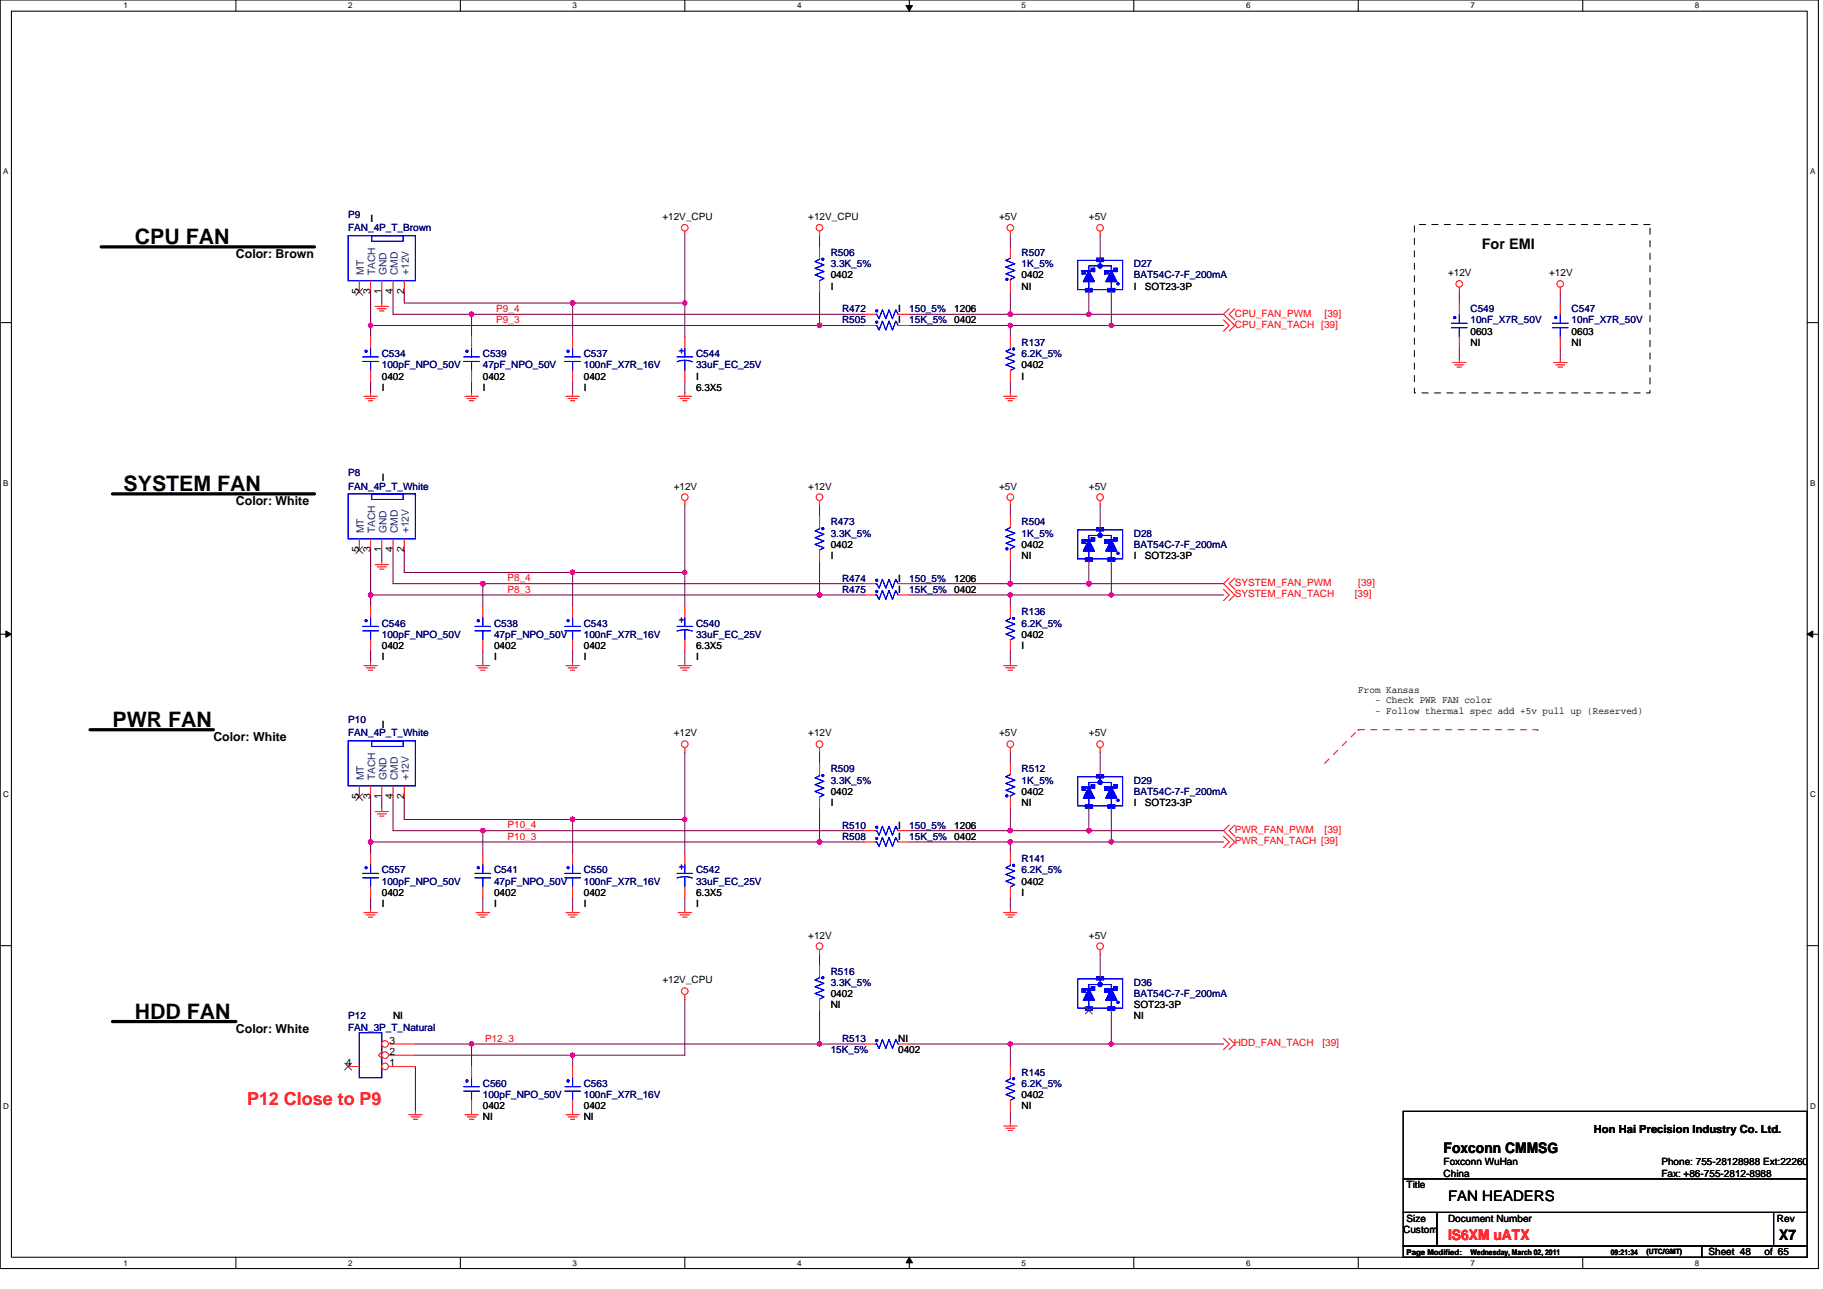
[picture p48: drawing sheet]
<svg xmlns="http://www.w3.org/2000/svg" width="297mm" height="210mm" viewBox="0 0 297 210" stroke-linecap="round" stroke-linejoin="round" font-family="sans-serif">
<defs><g id="words">
<g font-size="3.5">
<text x="22" y="39.8">CPU FAN</text>
<text x="20.1" y="80">SYSTEM FAN</text>
<text x="18.3" y="118.4">PWR FAN</text>
<text x="22" y="166">HDD FAN</text>
</g>
<text font-size="2.9" fill="#f00" x="40.3" y="180.1">P12 Close to P9</text>
<g font-size="2.4">
<text x="241.4" y="40.6">For EMI</text>
<text x="235.2" y="187.8">Foxconn CMMSG</text>
<text x="235.9" y="195.6">FAN HEADERS</text>
<text x="289.9" y="202.1">X7</text>
</g>
<text font-size="2.4" fill="#f00" x="235.9" y="202.1">IS6XM uATX</text>
<g font-size="2">
<text x="38.4" y="42.1">Color: Brown</text>
<text x="38.4" y="82.3">Color: White</text>
<text x="34.8" y="120.7">Color: White</text>
<text x="38.4" y="168.3">Color: White</text>
</g>
<text font-size="1.8" x="259.7" y="184.6">Hon Hai Precision Industry Co. Ltd.</text>
<g font-size="1.7">
<text x="58.5" y="47.9" transform="rotate(-90 58.5 47.9)">5</text>
<text x="60.4" y="47.9" transform="rotate(-90 60.4 47.9)">3</text>
<text x="62.2" y="47.9" transform="rotate(-90 62.2 47.9)">1</text>
<text x="64" y="47.9" transform="rotate(-90 64 47.9)">4</text>
<text x="65.8" y="47.9" transform="rotate(-90 65.8 47.9)">2</text>
<text x="58.5" y="90" transform="rotate(-90 58.5 90)">5</text>
<text x="60.4" y="90" transform="rotate(-90 60.4 90)">3</text>
<text x="62.2" y="90" transform="rotate(-90 62.2 90)">1</text>
<text x="64" y="90" transform="rotate(-90 64 90)">4</text>
<text x="65.8" y="90" transform="rotate(-90 65.8 90)">2</text>
<text x="58.5" y="130.2" transform="rotate(-90 58.5 130.2)">5</text>
<text x="60.4" y="130.2" transform="rotate(-90 60.4 130.2)">3</text>
<text x="62.2" y="130.2" transform="rotate(-90 62.2 130.2)">1</text>
<text x="64" y="130.2" transform="rotate(-90 64 130.2)">4</text>
<text x="65.8" y="130.2" transform="rotate(-90 65.8 130.2)">2</text>
<text x="56.3" y="173.7">4</text>
<text x="63.5" y="170.1">3</text>
<text x="63.5" y="171.9">2</text>
<text x="63.5" y="173.7">1</text>
</g>
<g font-size="1.7" fill="#004080">
<text x="59.3" y="44.8" transform="rotate(-90 59.3 44.8)">MT</text>
<text x="61.1" y="44.8" transform="rotate(-90 61.1 44.8)">TACH</text>
<text x="63" y="44.8" transform="rotate(-90 63 44.8)">GND</text>
<text x="64.8" y="44.8" transform="rotate(-90 64.8 44.8)">CMD</text>
<text x="66.6" y="44.8" transform="rotate(-90 66.6 44.8)">+12V</text>
<text x="59.3" y="86.9" transform="rotate(-90 59.3 86.9)">MT</text>
<text x="61.1" y="86.9" transform="rotate(-90 61.1 86.9)">TACH</text>
<text x="63" y="86.9" transform="rotate(-90 63 86.9)">GND</text>
<text x="64.8" y="86.9" transform="rotate(-90 64.8 86.9)">CMD</text>
<text x="66.6" y="86.9" transform="rotate(-90 66.6 86.9)">+12V</text>
<text x="59.3" y="127.1" transform="rotate(-90 59.3 127.1)">MT</text>
<text x="61.1" y="127.1" transform="rotate(-90 61.1 127.1)">TACH</text>
<text x="63" y="127.1" transform="rotate(-90 63 127.1)">GND</text>
<text x="64.8" y="127.1" transform="rotate(-90 64.8 127.1)">CMD</text>
<text x="66.6" y="127.1" transform="rotate(-90 66.6 127.1)">+12V</text>
</g>
<g font-size="1.6" fill="#000080">
<text x="56.7" y="35.5">P9</text>
<text x="56.7" y="37.7">FAN_4P_T_Brown</text>
<text x="135.4" y="41.7">R506</text>
<text x="166.5" y="41.7">R507</text>
<text x="135.4" y="43.5">3.3K_5%</text>
<text x="166.5" y="43.5">1K_5%</text>
<text x="184.7" y="43.5">D27</text>
<text x="184.7" y="45.4">BAT54C-7-F_200mA</text>
<text x="137.2" y="50.8">R472</text>
<text x="137.2" y="52.7">R505</text>
<text x="148.2" y="50.8">150_5%</text>
<text x="148.2" y="52.7">15K_5%</text>
<text x="239.6" y="50.8">C549</text>
<text x="239.6" y="52.7">10nF_X7R_50V</text>
<text x="256.1" y="50.8">C547</text>
<text x="256.1" y="52.7">10nF_X7R_50V</text>
<text x="62.2" y="58.2">C534</text>
<text x="62.2" y="60">100pF_NPO_50V</text>
<text x="78.7" y="58.2">C539</text>
<text x="78.7" y="60">47pF_NPO_50V</text>
<text x="95.1" y="58.2">C537</text>
<text x="95.1" y="60">100nF_X7R_16V</text>
<text x="113.4" y="58.2">C544</text>
<text x="113.4" y="60">33uF_EC_25V</text>
<text x="166.5" y="56.3">R137</text>
<text x="166.5" y="58.2">6.2K_5%</text>
<text x="56.7" y="77.6">P8</text>
<text x="56.7" y="79.8">FAN_4P_T_White</text>
<text x="135.4" y="85.6">R473</text>
<text x="135.4" y="87.4">3.3K_5%</text>
<text x="166.5" y="87.4">1K_5%</text>
<text x="166.5" y="85.6">R504</text>
<text x="184.7" y="87.4">D28</text>
<text x="184.7" y="89.3">BAT54C-7-F_200mA</text>
<text x="137.2" y="94.7">R474</text>
<text x="148.2" y="94.7">150_5%</text>
<text x="137.2" y="96.6">R475</text>
<text x="148.2" y="96.6">15K_5%</text>
<text x="166.5" y="100.2">R136</text>
<text x="62.2" y="102.1">C546</text>
<text x="62.2" y="103.9">100pF_NPO_50V</text>
<text x="80.5" y="102.1">C538</text>
<text x="80.5" y="103.9">47pF_NPO_50V</text>
<text x="95.1" y="102.1">C543</text>
<text x="95.1" y="103.9">100nF_X7R_16V</text>
<text x="113.4" y="102.1">C540</text>
<text x="113.4" y="103.9">33uF_EC_25V</text>
<text x="166.5" y="102.1">6.2K_5%</text>
<text x="56.7" y="117.8">P10</text>
<text x="56.7" y="120">FAN_4P_T_White</text>
<text x="135.4" y="125.8">R509</text>
<text x="166.5" y="125.8">R512</text>
<text x="135.4" y="127.7">3.3K_5%</text>
<text x="166.5" y="127.7">1K_5%</text>
<text x="184.7" y="127.7">D29</text>
<text x="184.7" y="129.5">BAT54C-7-F_200mA</text>
<text x="137.2" y="135">R510</text>
<text x="137.2" y="136.8">R508</text>
<text x="148.2" y="135">150_5%</text>
<text x="148.2" y="136.8">15K_5%</text>
<text x="62.2" y="142.3">C557</text>
<text x="80.5" y="142.3">C541</text>
<text x="95.1" y="142.3">C550</text>
<text x="113.4" y="142.3">C542</text>
<text x="166.5" y="140.5">R141</text>
<text x="166.5" y="142.3">6.2K_5%</text>
<text x="62.2" y="144.1">100pF_NPO_50V</text>
<text x="80.5" y="144.1">47pF_NPO_50V</text>
<text x="95.1" y="144.1">100nF_X7R_16V</text>
<text x="113.4" y="144.1">33uF_EC_25V</text>
<text x="135.4" y="158.7">R516</text>
<text x="135.4" y="160.6">3.3K_5%</text>
<text x="184.7" y="160.6">D36</text>
<text x="56.7" y="166.1">P12</text>
<text x="56.7" y="167.9">FAN_3P_T_Natural</text>
<text x="184.7" y="162.4">BAT54C-7-F_200mA</text>
<text x="135.4" y="171.6">15K_5%</text>
<text x="137.2" y="169.7">R513</text>
<text x="78.7" y="177">C560</text>
<text x="78.7" y="178.9">100pF_NPO_50V</text>
<text x="95.1" y="177">C563</text>
<text x="95.1" y="178.9">100nF_X7R_16V</text>
<text x="166.5" y="175.2">R145</text>
<text x="166.5" y="177">6.2K_5%</text>
</g>
<g font-size="1.6">
<text x="107.9" y="35.9">+12V_CPU</text>
<text x="131.7" y="35.9">+12V_CPU</text>
<text x="162.8" y="35.9">+5V</text>
<text x="177.4" y="35.9">+5V</text>
<text x="60.4" y="36.2">I</text>
<text x="135.4" y="45.4">0402</text>
<text x="135.4" y="47.2">I</text>
<text x="166.5" y="47.2">NI</text>
<text x="166.5" y="45.4">0402</text>
<text x="184.7" y="47.2">I</text>
<text x="186.6" y="47.2">SOT23-3P</text>
<text x="235.9" y="45">+12V</text>
<text x="252.4" y="45">+12V</text>
<text x="146.3" y="50.8">I</text>
<text x="146.3" y="52.7">I</text>
<text x="155.5" y="50.8">1206</text>
<text x="155.5" y="52.7">0402</text>
<text x="166.5" y="60">0402</text>
<text x="239.6" y="56.3">NI</text>
<text x="239.6" y="54.5">0603</text>
<text x="256.1" y="56.3">NI</text>
<text x="256.1" y="54.5">0603</text>
<text x="62.2" y="63.6">I</text>
<text x="62.2" y="61.8">0402</text>
<text x="78.7" y="63.6">I</text>
<text x="78.7" y="61.8">0402</text>
<text x="95.1" y="63.6">I</text>
<text x="95.1" y="61.8">0402</text>
<text x="113.4" y="63.6">6.3X5</text>
<text x="113.4" y="61.8">I</text>
<text x="166.5" y="61.8">I</text>
<text x="62.2" y="78.3">I</text>
<text x="109.8" y="79.8">+12V</text>
<text x="131.7" y="79.8">+12V</text>
<text x="162.8" y="79.8">+5V</text>
<text x="177.4" y="79.8">+5V</text>
<text x="135.4" y="89.3">0402</text>
<text x="166.5" y="89.3">0402</text>
<text x="135.4" y="91.1">I</text>
<text x="146.3" y="94.7">I</text>
<text x="155.5" y="94.7">1206</text>
<text x="166.5" y="91.1">NI</text>
<text x="184.7" y="91.1">I</text>
<text x="186.6" y="91.1">SOT23-3P</text>
<text x="146.3" y="96.6">I</text>
<text x="155.5" y="96.6">0402</text>
<text x="62.2" y="107.5">I</text>
<text x="62.2" y="105.7">0402</text>
<text x="80.5" y="107.5">I</text>
<text x="80.5" y="105.7">0402</text>
<text x="95.1" y="107.5">I</text>
<text x="95.1" y="105.7">0402</text>
<text x="113.4" y="105.7">6.3X5</text>
<text x="113.4" y="107.5">I</text>
<text x="166.5" y="103.9">0402</text>
<text x="166.5" y="105.7">I</text>
<text x="221.3" y="112.8">From Kansas</text>
<text x="62.2" y="118.5">I</text>
<text x="109.8" y="120">+12V</text>
<text x="131.7" y="120">+12V</text>
<text x="162.8" y="120">+5V</text>
<text x="177.4" y="120">+5V</text>
<text x="224" y="114.5">- Check PWR FAN color</text>
<text x="224" y="116.2">- Follow thermal spec add +5v pull up (Reserved)</text>
<text x="135.4" y="129.5">0402</text>
<text x="135.4" y="131.3">I</text>
<text x="166.5" y="131.3">NI</text>
<text x="166.5" y="129.5">0402</text>
<text x="184.7" y="131.3">I</text>
<text x="186.6" y="131.3">SOT23-3P</text>
<text x="146.3" y="135">I</text>
<text x="146.3" y="136.8">I</text>
<text x="155.5" y="135">1206</text>
<text x="155.5" y="136.8">0402</text>
<text x="62.2" y="147.8">I</text>
<text x="62.2" y="145.9">0402</text>
<text x="80.5" y="147.8">I</text>
<text x="80.5" y="145.9">0402</text>
<text x="95.1" y="147.8">I</text>
<text x="95.1" y="145.9">0402</text>
<text x="113.4" y="145.9">6.3X5</text>
<text x="113.4" y="147.8">I</text>
<text x="166.5" y="144.1">0402</text>
<text x="166.5" y="145.9">I</text>
<text x="131.7" y="152.9">+12V</text>
<text x="177.4" y="152.9">+5V</text>
<text x="107.9" y="160.2">+12V_CPU</text>
<text x="64" y="166.1">NI</text>
<text x="135.4" y="162.4">0402</text>
<text x="135.4" y="164.2">NI</text>
<text x="184.7" y="164.2">SOT23-3P</text>
<text x="184.7" y="166.1">NI</text>
<text x="146.3" y="171.6">0402</text>
<text x="146.3" y="169.7">NI</text>
<text x="166.5" y="178.9">0402</text>
<text x="78.7" y="182.5">NI</text>
<text x="78.7" y="180.7">0402</text>
<text x="95.1" y="182.5">NI</text>
<text x="95.1" y="180.7">0402</text>
<text x="166.5" y="180.7">NI</text>
<text x="235.2" y="189.8">Foxconn WuHan</text>
<text x="235.2" y="191.7">China</text>
<text x="270.7" y="189.8">Phone: 755-28128988 Ext:22260</text>
<text x="270.7" y="191.7">Fax: +86-755-2812-8988</text>
<text x="229.2" y="193.5">Title</text>
<text x="228.6" y="200.8">Custom</text>
<text x="229.2" y="199">Size</text>
<text x="235.9" y="199">Document Number</text>
<text x="289.5" y="199">Rev</text>
<text x="278.4" y="204.5">Sheet 48</text>
<text x="287.5" y="204.5">of 65</text>
</g>
<g font-size="1.6" fill="#f00">
<text x="80.9" y="50.8">P9_4</text>
<text x="80.9" y="52.7">P9_3</text>
<text x="201.2" y="51.6">CPU_FAN_PWM</text>
<text x="201.2" y="53.4">CPU_FAN_TACH [39]</text>
<text x="215.8" y="51.6">[39]</text>
<text x="82.7" y="94.7">P8_4</text>
<text x="201.2" y="95.5">SYSTEM_FAN_PWM</text>
<text x="221.3" y="95.5">[39]</text>
<text x="82.7" y="96.6">P8_3</text>
<text x="201.2" y="97.3">SYSTEM_FAN_TACH</text>
<text x="220.8" y="97.3">[39]</text>
<text x="82.7" y="136.8">P10_3</text>
<text x="82.7" y="135">P10_4</text>
<text x="201.2" y="135.7">PWR_FAN_PWM</text>
<text x="201.2" y="137.5">PWR_FAN_TACH [39]</text>
<text x="215.8" y="135.7">[39]</text>
<text x="79" y="169.7">P12_3</text>
<text x="201" y="170.5">HDD_FAN_TACH</text>
<text x="215.5" y="170.5">[39]</text>
</g>
<g font-size="1.6" fill="#00f">
<text x="110.6" y="56.7" transform="rotate(90 110.6 56.7)">+</text>
<text x="110.6" y="100.6" transform="rotate(90 110.6 100.6)">+</text>
<text x="110.6" y="140.8" transform="rotate(90 110.6 140.8)">+</text>
</g>
<g font-size="1.3">
<text x="20.1" y="1.4">1</text>
<text x="56.7" y="1.4">2</text>
<text x="93.3" y="1.4">3</text>
<text x="129.9" y="1.4">4</text>
<text x="166.5" y="1.4">5</text>
<text x="203" y="1.4">6</text>
<text x="239.6" y="1.4">7</text>
<text x="276.2" y="1.4">8</text>
<text x=".5" y="28.4">A</text>
<text x="294.9" y="28.4">A</text>
<text x=".5" y="79.1">B</text>
<text x="294.9" y="79.1">B</text>
<text x=".5" y="129.9">C</text>
<text x="294.9" y="129.9">C</text>
<text x=".5" y="180.6">D</text>
<text x="294.9" y="180.6">D</text>
<text x="20.1" y="206.2">1</text>
<text x="56.7" y="206.2">2</text>
<text x="93.3" y="206.2">3</text>
<text x="129.9" y="206.2">4</text>
<text x="166.5" y="206.2">5</text>
<text x="203" y="206.2">6</text>
<text x="229.2" y="204.4">Page Modified:</text>
<text x="239.6" y="206.2">7</text>
<text x="239.6" y="204.4">Wednesday, March 02, 2011</text>
<text x="262.5" y="204.4">09:21:34</text>
<text x="276.2" y="206.2">8</text>
</g>
<text font-size="1.2" x="268.3" y="204.3">(UTC/GMT)</text>
</g></defs>
<path d="M0 0h296.3v206.7h-296.3zM1.9 1.8h292.6v203h-292.6z" fill="none" stroke="#000" stroke-width=".17"/>
<g fill="#fff">
<path d="M20.1 .2h.8v1.5h-.8z"/>
<path d="M20.1 205h.8v1.5h-.8z"/>
</g>
<path d="M38.4 0v1.8M38.4 204.8v1.8" fill="none" stroke="#000" stroke-width=".17"/>
<g fill="#fff">
<path d="M56.7 .2h.7v1.5h-.7z"/>
<path d="M56.7 205h.7v1.5h-.7z"/>
</g>
<path d="M75 0v1.8M75 204.8v1.8" fill="none" stroke="#000" stroke-width=".17"/>
<g fill="#fff">
<path d="M93.3 .2h.7v1.5h-.7z"/>
<path d="M93.3 205h.7v1.5h-.7z"/>
</g>
<path d="M111.6 0v1.8M111.6 204.8v1.8" fill="none" stroke="#000" stroke-width=".17"/>
<g fill="#fff">
<path d="M129.9 .2h.7v1.5h-.7z"/>
<path d="M129.9 205h.7v1.5h-.7z"/>
</g>
<path d="M148.2 0v1.8M148.2 204.8v1.8" fill="none" stroke="#000" stroke-width=".17"/>
<path d="M147.6 .9h1.1l-.5 .9zM148.2 204.8l.5 .9h-1.1z" fill="#000" stroke="#000" stroke-width=".16"/>
<g fill="#fff">
<path d="M166.5 .2h.7v1.5h-.7z"/>
<path d="M166.5 205h.7v1.5h-.7z"/>
</g>
<path d="M184.7 0v1.8M184.7 204.8v1.8" fill="none" stroke="#000" stroke-width=".17"/>
<g fill="#fff">
<path d="M203 .2h.7v1.5h-.7z"/>
<path d="M203 205h.7v1.5h-.7z"/>
</g>
<path d="M221.3 0v1.8M221.3 204.8v1.8" fill="none" stroke="#000" stroke-width=".17"/>
<g fill="#fff">
<path d="M239.6 .2h.7v1.5h-.7z"/>
<path d="M239.6 205h.7v1.5h-.7z"/>
</g>
<path d="M257.9 0v1.8M257.9 204.8v1.8" fill="none" stroke="#000" stroke-width=".17"/>
<g fill="#fff">
<path d="M276.2 .2h.7v1.5h-.7z"/>
<path d="M276.2 205h.7v1.5h-.7z"/>
<path d="M.5 27.2h.9v1.4h-.9z"/>
<path d="M294.9 27.2h.9v1.4h-.9z"/>
<path d="M.5 77.9h.9v1.5h-.9z"/>
<path d="M294.9 77.9h.9v1.5h-.9z"/>
</g>
<path d="M0 52.6h1.9M294.5 52.6h1.8" fill="none" stroke="#000" stroke-width=".17"/>
<g fill="#fff">
<path d="M.5 128.7h1v1.4h-1z"/>
<path d="M294.9 128.7h1v1.4h-1z"/>
</g>
<path d="M0 103.3h1.9M294.5 103.3h1.8" fill="none" stroke="#000" stroke-width=".17"/>
<path d="M.9 102.8l1 .5-1 .5zM294.5 103.3l.9-.5v1z" fill="#000" stroke="#000" stroke-width=".16"/>
<g fill="#fff">
<path d="M.5 179.4h1v1.5h-1z"/>
<path d="M294.9 179.4h1v1.5h-1z"/>
</g>
<path d="M0 154.1h1.9M294.5 154.1h1.8M228.6 181h65.9v11h-65.9zM228.6 192h65.9v5.5h-65.9zM228.6 197.5h5.5v5.5h-5.5zM234.1 197.5h54.9v5.5h-54.9zM289 197.5h5.5v5.5h-5.5zM228.6 203h48.7v1.8h-48.7zM277.3 203h17.2v1.8h-17.2z" fill="none" stroke="#000" stroke-width=".17"/>
<g fill="none" stroke="#800040" stroke-width=".17">
<path d="M111.6 38.4v11M133.5 38.4v1.8M164.6 38.4v1.8M179.3 38.4v3.7M60.4 53h73.1M60.4 47.5v5.5M60.4 53v1.9M62.2 47.5v1.9M64 47.5v3.7h12.8M65.9 47.5v1.9h27.4M76.8 51.2h64M76.8 51.2v3.7"/>
<path d="M93.3 49.4h18.3M93.3 49.4v5.5M111.6 49.4v5.5M133.5 53h7.3M133.5 47.5v5.5M148.2 53h16.4v1.9M148.2 51.2h16.4M164.6 51.2h12.8M164.6 47.5v3.7M164.6 53h16.5M177.4 47.5v3.7M177.4 51.2h22"/>
<path d="M181.1 53h18.3M181.1 47.5v5.5M237.8 47.5v1.9M237.8 56.7v1.8M254.2 47.5v1.9M254.2 56.7v1.8M60.4 62.2v1.8M76.8 62.2v1.8M93.3 62.2v1.8M111.6 62.2v1.8M164.6 62.2v1.8M60.4 96.9h73.1"/>
<path d="M60.4 89.6v9.1M62.2 89.6v1.8M64 89.6v5.5h14.7M65.9 89.6v3.7h27.4M78.7 95.1h62.1M78.7 95.1v3.6M93.3 93.3h18.3M93.3 93.3v5.4M111.6 93.3v5.4M111.6 82.3v11M133.5 82.3v1.8M133.5 91.4v5.5"/>
<path d="M133.5 96.9h7.3M148.2 95.1h16.4M148.2 96.9h16.4v1.8M164.6 95.1h12.8M164.6 82.3v1.8M164.6 91.4v3.7M164.6 96.9h16.5M177.4 95.1h22M177.4 91.4v3.7M179.3 82.3v3.6M181.1 96.9h18.3M181.1 91.4v5.5"/>
<path d="M60.4 106.1v1.8M78.7 106.1v1.8M93.3 106.1v1.8M111.6 106.1v1.8M164.6 106.1v1.8M60.4 137.2h73.1M60.4 129.8v9.2M62.2 129.8v1.9M64 129.8v5.5h14.7M65.9 129.8v3.7h27.4M78.7 135.3h62.1M78.7 135.3v3.7"/>
<path d="M93.3 133.5h18.3M93.3 133.5v5.5M111.6 133.5v5.5M111.6 122.5v11M133.5 122.5v1.9M133.5 131.7v5.5M133.5 137.2h7.3M148.2 135.3h16.4M148.2 137.2h16.4v1.8M164.6 135.3h12.8M164.6 131.7v3.6M164.6 122.5v1.9"/>
<path d="M164.6 137.2h16.5M177.4 135.3h22M177.4 131.7v3.6M179.3 122.5v3.7M181.1 137.2h18.3M181.1 131.7v5.5M60.4 146.3v1.8M78.7 146.3v1.8M93.3 146.3v1.8M111.6 146.3v1.8M133.5 155.4v1.9M164.6 146.3v1.8"/>
<path d="M179.3 155.4v3.7M67.7 170.1h9.1M67.7 173.7v7.3M67.7 171.9h25.6M76.8 170.1v3.6M76.8 170.1h56.7M93.3 171.9v1.8M111.6 162.8v9.1h-18.3M133.5 164.6v5.5M133.5 170.1h7.3M148.2 170.1h16.4M164.6 170.1v3.6"/>
<path d="M181.1 164.6v5.5h-16.5M181.1 170.1h18.3M164.6 181v1.9"/>
</g>
<g fill="#f0f" stroke="#f0f" stroke-width=".17">
<circle cx="111.6" cy="49.4" r=".36"/>
<circle cx="93.3" cy="49.4" r=".36"/>
<circle cx="111.6" cy="93.2" r=".35"/>
<circle cx="93.3" cy="93.2" r=".35"/>
<circle cx="177.4" cy="51.2" r=".36"/>
<circle cx="164.6" cy="51.2" r=".36"/>
<circle cx="181.1" cy="53" r=".35"/>
<circle cx="164.6" cy="95.1" r=".36"/>
<circle cx="177.4" cy="95.1" r=".36"/>
<circle cx="181.1" cy="96.9" r=".35"/>
<circle cx="133.5" cy="96.9" r=".35"/>
<circle cx="60.4" cy="96.9" r=".35"/>
<circle cx="78.7" cy="95.1" r=".36"/>
<circle cx="133.5" cy="53" r=".35"/>
<circle cx="60.4" cy="53" r=".35"/>
<circle cx="76.8" cy="51.2" r=".36"/>
<circle cx="164.6" cy="53" r=".36"/>
<circle cx="164.6" cy="96.9" r=".36"/>
<circle cx="111.6" cy="133.5" r=".35"/>
<circle cx="93.3" cy="133.5" r=".35"/>
<circle cx="164.6" cy="135.3" r=".36"/>
<circle cx="177.4" cy="135.3" r=".36"/>
<circle cx="181.1" cy="137.1" r=".36"/>
<circle cx="133.5" cy="137.1" r=".36"/>
<circle cx="60.4" cy="137.1" r=".36"/>
<circle cx="78.7" cy="135.3" r=".35"/>
<circle cx="164.6" cy="137.1" r=".36"/>
<circle cx="133.5" cy="170.1" r=".35"/>
<circle cx="181.1" cy="170.1" r=".35"/>
<circle cx="164.6" cy="170.1" r=".36"/>
<circle cx="76.8" cy="170.1" r=".36"/>
<circle cx="93.3" cy="171.9" r=".35"/>
</g>
<g fill="none" stroke="#f00" stroke-width=".17">
<path d="M111.6 37.7v.7M133.5 37.7v.7M164.6 37.7v.7M179.3 37.7v.7M58.5 45.7v1.8M60.4 45.7v1.8M60.4 54.9v1.8M61.1 49.9h2.2M61.5 50.3h1.4M61.8 50.7h.8M62.2 49.4v.5M62.2 45.7v1.8"/>
<path d="M64 45.7v1.8M65.9 45.7v1.8M93.3 54.9v1.8M111.6 54.9v1.8M140.8 51.2h1.9M146.3 51.2h1.9M164.6 54.9v1.8M177.4 47.5h.1M179.3 42.1h.1M181.1 47.5h.1M199.4 52.1l.9 .9-.9 .9M200.3 50.3l-.9 .9 1.8 1.8-.9 .9"/>
<path d="M201.2 50.3l-.9 .9 .9 .9M236.7 59.1h2.2M237 59.4h1.5M237.4 59.8h.7M237.8 58.5v.6M237.8 46.8v.7M237.8 49.4v1.8M237.8 54.9v1.8M253.1 59.1h2.2M253.5 59.4h1.5M253.9 59.8h.7M254.2 46.8v.7"/>
<path d="M254.2 58.5v.6M254.2 49.4v1.8M254.2 54.9v1.8M59.3 64.6h2.2M59.6 64.9h1.5M60 65.3h.7M60.4 64v.6M60.4 60.3v1.9M75.8 64.6h2.1M76.1 64.9h1.5M76.5 65.3h.7M76.8 64v.6"/>
<path d="M92.2 64.6h2.2M92.6 64.9h1.4M92.9 65.3h.8M93.3 64v.6M93.3 60.3v1.9M110.5 64.6h2.2M110.8 64.9h1.5M111.2 65.3h.7M111.6 64v.6M111.6 60.3v1.9M163.5 64.6h2.2M163.9 64.9h1.5"/>
<path d="M164.3 65.3h.7M164.6 64v.6M164.6 60.3v1.9M61.1 92h2.2M61.5 92.4h1.4M61.8 92.7h.8M62.2 91.4v.6M78.7 98.7v1.9M111.6 81.6v.7M111.6 98.7v1.9M133.5 81.6v.7M133.5 84.1v1.8"/>
<path d="M133.5 89.6v1.8M140.8 95.1h1.9M146.3 95.1h1.9M164.6 81.6v.7M164.6 84.1v1.8M164.6 89.6v1.8M164.6 98.7v1.9M179.3 81.6v.7M199.4 96l.9 .9-.9 .9M200.3 94.2l-.9 .9 1.8 1.8-.9 .9M201.2 94.2l-.9 .9 .9 .9M59.3 108.4h2.2"/>
<path d="M59.6 108.8h1.5M60 109.2h.7M60.4 107.9v.5M77.6 108.4h2.2M77.9 108.8h1.5M78.3 109.2h.7M78.7 107.9v.5M78.7 104.2v1.9M92.2 108.4h2.2M92.6 108.8h1.4M92.9 109.2h.8M93.3 107.9v.5"/>
<path d="M110.5 108.4h2.2M110.8 108.8h1.5M111.2 109.2h.7M111.6 107.9v.5M111.6 104.2v1.9M163.5 108.4h2.2M163.9 108.8h1.5M164.3 109.2h.7M164.6 107.9v.5M164.6 104.2v1.9M61.1 132.2h2.2M61.5 132.6h1.4"/>
<path d="M61.8 132.9h.8M62.2 131.7v.5M78.7 139v1.8M93.3 139v1.8M111.6 121.8v.7M111.6 139v1.8M133.5 121.8v.7M133.5 124.4v1.8M133.5 129.8v1.9M140.8 135.3h1.9M140.8 137.2h1.9M146.3 135.3h1.9"/>
<path d="M146.3 137.2h1.9M164.6 121.8v.7M164.6 139v1.8M177.4 131.7h.1M179.3 121.8v.7M179.3 126.2h.1M181.1 131.7h.1M199.4 136.2l.9 1-.9 .9M200.3 134.4l-.9 .9 1.8 1.9-.9 .9M201.2 134.4l-.9 .9 .9 .9M59.3 148.7h2.2M59.6 149h1.5"/>
<path d="M60 149.4h.7M60.4 148.1v.6M77.6 148.7h2.2M77.9 149h1.5M78.3 149.4h.7M78.7 148.1v.6M78.7 144.5v1.8M92.2 148.7h2.2M92.6 149h1.4M92.9 149.4h.8M93.3 148.1v.6M93.3 144.5v1.8"/>
<path d="M110.5 148.7h2.2M110.8 149h1.5M111.2 149.4h.7M111.6 148.1v.6M111.6 144.5v1.8M133.5 154.7v.7M163.5 148.7h2.2M163.9 149h1.5M164.3 149.4h.7M164.6 148.1v.6M164.6 144.5v1.8M179.3 154.7v.7"/>
<path d="M76.8 179.2v2.4M76.8 173.7v1.9M93.3 179.2v2.4M93.3 173.7v1.9M111.6 162v.8M140.8 170.1h1.9M146.3 170.1h1.9M199.4 169.2l.9 .9-.9 .9M200.3 169.2l.9 .9-.9 .9M66.6 181.6h2.2M67 181.9h1.4M67.3 182.3h.8"/>
<path d="M67.7 181v.6M75.8 181.6h2.1M76.1 181.9h1.5M76.5 182.3h.7M92.2 181.6h2.2M92.6 181.9h1.4M92.9 182.3h.8M163.5 183.4h2.2M163.9 183.8h1.5M164.3 184.1h.7M164.6 182.9v.5"/>
<circle cx="111.6" cy="37.1" r=".54"/>
<circle cx="133.5" cy="37.1" r=".54"/>
<circle cx="164.6" cy="37.1" r=".54"/>
<circle cx="179.2" cy="37.1" r=".54"/>
<circle cx="237.8" cy="46.2" r=".54"/>
<circle cx="254.2" cy="46.2" r=".54"/>
<circle cx="111.6" cy="81" r=".54"/>
<circle cx="133.5" cy="81" r=".54"/>
<circle cx="164.6" cy="81" r=".54"/>
<circle cx="179.2" cy="81" r=".54"/>
<circle cx="111.6" cy="121.2" r=".54"/>
<circle cx="133.5" cy="121.2" r=".54"/>
<circle cx="164.6" cy="121.2" r=".54"/>
<circle cx="179.2" cy="121.2" r=".54"/>
<circle cx="133.5" cy="154.1" r=".54"/>
<circle cx="179.2" cy="154.1" r=".54"/>
<circle cx="111.6" cy="161.5" r=".54"/>
</g>
<path d="M16.5 40.2h34.7M18.3 80.5h32.9M14.7 118.9h20.1M18.3 166.4h20.1" fill="none" stroke="#000" stroke-width=".53"/>
<path d="M230.5 36.6h38.4v27.4h-38.4z" fill="none" stroke="#000" stroke-width=".16" stroke-dasharray="1 1 1 1 1 1 1 1"/>
<path d="M221.3 118.9h.1M221.3 118.9h29.3M250.6 118.9h.1M215.8 124.4l5.5-5.5" fill="none" stroke="#f00" stroke-width=".16" stroke-dasharray="1 1 1 1 1 1 1 1"/>
<g fill="none" stroke="#00f" stroke-width=".17">
<path d="M56.7 38.4h11v7.3h-11zM60.6 38.4h5.1v.9h-5.1zM59.1 58.1h2.6M59.1 58.9h2.6M60.4 58.9v1.4M60.4 56.7v1.4M62.2 43.9h.1M65.9 43.9h.1M92 58.9h2.6M92 58.1h2.6M93.3 58.9v1.4M93.3 56.7v1.4"/>
<path d="M110.3 58.1h2.6M110.3 58.9a3.5 3.5 0 0 1 2.5 0M111.6 56.7v1.4M111.6 58.7v1.6M142.7 51.2h.2l.3 .7 .6-1.4 .5 1.4 .6-1.4 .5 1.4 .6-1.4 .3 .7M164.6 56.7v.2l-.7 .3 1.5 .6-1.5 .5 1.5 .6-1.5 .5 1.5 .6-.8 .3M175.6 42.4h7.3v4.8h-7.3zM177.4 44.1v-.8h3.7v.8M177.4 45.9v1.1M179.3 42.6v.9M181.1 45.9v1.1M236.5 53.4h2.6"/>
<path d="M236.5 52.7h2.6M237.8 53.4v1.5M237.8 51.2v1.5M253 53.4h2.5M253 52.7h2.5M254.2 53.4v1.5M254.2 51.2v1.5M133.5 85.9v.2l-.7 .4 1.5 .5-1.5 .6 1.5 .5-1.5 .6 1.5 .5-.8 .4M142.7 95.1h.2l.3 .7 .6-1.4 .5 1.4 .6-1.4 .5 1.4 .6-1.4 .3 .7M164.6 85.9l-.7 .4 1.5 .6-1.5 .5 1.5 .5-1.5 .6 1.5 .5-.8 .4v.2M177.4 87.2v.7M181.1 87.2v.7"/>
<path d="M77.4 102h2.5M77.4 102.8h2.5M78.7 102.8v1.4M78.7 100.6v1.4M110.3 102h2.6M110.3 102.8a3.8 3.8 0 0 1 2.5 0M111.6 100.6v1.4M111.6 102.6v1.6M164.6 100.6v.2l-.7 .3 1.5 .6-1.5 .5 1.5 .6-1.5 .5 1.5 .6-.8 .3M133.5 126.2v.2l-.7 .3 1.5 .6-1.5 .5 1.5 .6-1.5 .5 1.5 .6-.8 .3M142.7 135.3h.2l.3 .8 .6-1.5 .5 1.5 .6-1.5 .5 1.5 .6-1.5 .3 .7M142.7 137.2h.2l.3 .7 .6-1.5 .5 1.5 .6-1.5 .5 1.5 .6-1.5 .3 .8"/>
<path d="M175.6 126.5h7.3v4.8h-7.3zM177.4 128.2v-.7h3.7v.7M177.4 130v1.1M179.3 126.7v.9M181.1 130v1.1M77.4 142.3h2.5M77.4 143h2.5M78.7 143v1.5M78.7 140.8v1.5M92 143h2.6M92 142.3h2.6M93.3 143v1.5"/>
<path d="M93.3 140.8v1.5M110.3 142.3h2.6M110.3 143a3.5 3.5 0 0 1 2.5 0M111.6 140.8v1.5M111.6 142.8v1.7M164.6 140.8v.2l-.7 .4 1.5 .5-1.5 .6 1.5 .5-1.5 .6 1.5 .5-.8 .4M75.6 177h2.5M75.6 177.8h2.5M76.8 177.8v1.4M76.8 175.6v1.4M92 177.8h2.6M92 177h2.6"/>
<path d="M93.3 177.8v1.4M93.3 175.6v1.4M142.7 170.1h.2l.3 .7 .6-1.5 .5 1.5 .6-1.5 .5 1.5 .6-1.5 .3 .8"/>
</g>
<g fill="#00f" stroke="#00f" stroke-width=".17">
<path d="M133.9 86h.3v.2h-.3z" fill-rule="evenodd"/>
<path d="M133.9 86h.3v.2h-.3z" fill-rule="evenodd"/>
<path d="M236.9 51.6h.3v.2h-.3z" fill-rule="evenodd"/>
<path d="M236.9 51.6h.3v.2h-.3z" fill-rule="evenodd"/>
<path d="M59.5 57.1h.3v.2h-.3z" fill-rule="evenodd"/>
<path d="M59.5 57.1h.3v.2h-.3z" fill-rule="evenodd"/>
<path d="M142.7 50.5h.3v.3h-.3z" fill-rule="evenodd"/>
<path d="M142.7 50.5h.3v.3h-.3z" fill-rule="evenodd"/>
<path d="M92.4 57.1h.3v.2h-.3z" fill-rule="evenodd"/>
<path d="M92.4 57.1h.3v.2h-.3z" fill-rule="evenodd"/>
<path d="M181.1 128.2l.9 1.8h-1.8z" fill-rule="evenodd"/>
<path d="M177.4 128.2l.9 1.8h-1.8z" fill-rule="evenodd"/>
<path d="M178.7 126.2v.5h1.1v-.5z" fill-rule="evenodd"/>
<path d="M180.5 131.1v.6h1.1v-.6z" fill-rule="evenodd"/>
<path d="M176.9 131.1v.6h1.1v-.6z" fill-rule="evenodd"/>
<path d="M182 130.2h.3v.3h-.3z" fill-rule="evenodd"/>
<path d="M180 128.2v.2h2v-.2z" fill-rule="evenodd"/>
<path d="M176.3 128.2v.2h2v-.2z" fill-rule="evenodd"/>
<path d="M176.3 128.2v.5h.2v-.5z" fill-rule="evenodd"/>
<path d="M176.3 128.6v.1h.6v-.1z" fill-rule="evenodd"/>
<path d="M178.2 127.8v.6h.1v-.6z" fill-rule="evenodd"/>
<path d="M177.8 127.8v.2h.5v-.2z" fill-rule="evenodd"/>
<path d="M180 128.2v.5h.2v-.5z" fill-rule="evenodd"/>
<path d="M180 128.6v.1h.5v-.1z" fill-rule="evenodd"/>
<path d="M181.8 127.8v.6h.2v-.6z" fill-rule="evenodd"/>
<path d="M181.4 127.8v.2h.6v-.2z" fill-rule="evenodd"/>
<path d="M181.1 128.2l.9 1.8h-1.8z" fill-rule="evenodd"/>
<path d="M177.4 128.2l.9 1.8h-1.8z" fill-rule="evenodd"/>
<path d="M178.7 126.2v.5h1.1v-.5z" fill-rule="evenodd"/>
<path d="M180.5 131.1v.6h1.1v-.6z" fill-rule="evenodd"/>
<path d="M176.9 131.1v.6h1.1v-.6z" fill-rule="evenodd"/>
<path d="M182 130.2h.3v.3h-.3z" fill-rule="evenodd"/>
<path d="M180 128.2v.2h2v-.2z" fill-rule="evenodd"/>
<path d="M176.3 128.2v.2h2v-.2z" fill-rule="evenodd"/>
<path d="M176.3 128.2v.5h.2v-.5z" fill-rule="evenodd"/>
<path d="M176.3 128.6v.1h.6v-.1z" fill-rule="evenodd"/>
<path d="M178.2 127.8v.6h.1v-.6z" fill-rule="evenodd"/>
<path d="M177.8 127.8v.2h.5v-.2z" fill-rule="evenodd"/>
<path d="M180 128.2v.5h.2v-.5z" fill-rule="evenodd"/>
<path d="M180 128.6v.1h.5v-.1z" fill-rule="evenodd"/>
<path d="M181.8 127.8v.6h.2v-.6z" fill-rule="evenodd"/>
<path d="M181.4 127.8v.2h.6v-.2z" fill-rule="evenodd"/>
<path d="M76 176h.2v.2h-.2z" fill-rule="evenodd"/>
<path d="M76 176h.2v.2h-.2z" fill-rule="evenodd"/>
<path d="M181.1 44.1l.9 1.8h-1.8z" fill-rule="evenodd"/>
<path d="M177.4 44.1l.9 1.8h-1.8z" fill-rule="evenodd"/>
<path d="M178.7 42.1v.5h1.1v-.5z" fill-rule="evenodd"/>
<path d="M180.5 47v.5h1.1v-.5z" fill-rule="evenodd"/>
<path d="M176.9 47v.5h1.1v-.5z" fill-rule="evenodd"/>
<path d="M182 46.1h.3v.3h-.3z" fill-rule="evenodd"/>
<path d="M180 44.1v.1h2v-.1z" fill-rule="evenodd"/>
<path d="M176.3 44.1v.1h2v-.1z" fill-rule="evenodd"/>
<path d="M176.3 44.1v.5h.2v-.5z" fill-rule="evenodd"/>
<path d="M176.3 44.4v.2h.6v-.2z" fill-rule="evenodd"/>
<path d="M178.2 43.7v.5h.1v-.5z" fill-rule="evenodd"/>
<path d="M177.8 43.7v.2h.5v-.2z" fill-rule="evenodd"/>
<path d="M180 44.1v.5h.2v-.5z" fill-rule="evenodd"/>
<path d="M180 44.4v.2h.5v-.2z" fill-rule="evenodd"/>
<path d="M181.8 43.7v.5h.2v-.5z" fill-rule="evenodd"/>
<path d="M181.4 43.7v.2h.6v-.2z" fill-rule="evenodd"/>
<path d="M181.1 44.1l.9 1.8h-1.8z" fill-rule="evenodd"/>
<path d="M177.4 44.1l.9 1.8h-1.8z" fill-rule="evenodd"/>
<path d="M178.7 42.1v.5h1.1v-.5z" fill-rule="evenodd"/>
<path d="M180.5 47v.5h1.1v-.5z" fill-rule="evenodd"/>
<path d="M176.9 47v.5h1.1v-.5z" fill-rule="evenodd"/>
<path d="M182 46.1h.3v.3h-.3z" fill-rule="evenodd"/>
<path d="M180 44.1v.1h2v-.1z" fill-rule="evenodd"/>
<path d="M176.3 44.1v.1h2v-.1z" fill-rule="evenodd"/>
<path d="M176.3 44.1v.5h.2v-.5z" fill-rule="evenodd"/>
<path d="M176.3 44.4v.2h.6v-.2z" fill-rule="evenodd"/>
<path d="M178.2 43.7v.5h.1v-.5z" fill-rule="evenodd"/>
<path d="M177.8 43.7v.2h.5v-.2z" fill-rule="evenodd"/>
<path d="M180 44.1v.5h.2v-.5z" fill-rule="evenodd"/>
<path d="M180 44.4v.2h.5v-.2z" fill-rule="evenodd"/>
<path d="M181.8 43.7v.5h.2v-.5z" fill-rule="evenodd"/>
<path d="M181.4 43.7v.2h.6v-.2z" fill-rule="evenodd"/>
<path d="M92.4 176h.3v.2h-.3z" fill-rule="evenodd"/>
<path d="M92.4 176h.3v.2h-.3z" fill-rule="evenodd"/>
<path d="M165 140.8h.3v.3h-.3z" fill-rule="evenodd"/>
<path d="M165 140.8h.3v.3h-.3z" fill-rule="evenodd"/>
<path d="M142.7 169.4h.3v.2h-.3z" fill-rule="evenodd"/>
<path d="M142.7 169.4h.3v.2h-.3z" fill-rule="evenodd"/>
<path d="M181.1 87.9l.9 1.9h-1.8z" fill-rule="evenodd"/>
<path d="M177.4 87.9l.9 1.9h-1.8z" fill-rule="evenodd"/>
<circle cx="77.9" cy="101.1" r=".17"/>
<circle cx="142.9" cy="134.8" r=".17"/>
<circle cx="92.6" cy="141.4" r=".17"/>
<circle cx="253.5" cy="51.7" r=".17"/>
<circle cx="134.1" cy="126.3" r=".17"/>
<circle cx="179.2" cy="127.4" r=".36"/>
<circle cx="179.2" cy="43.3" r=".36"/>
<circle cx="142.9" cy="94.5" r=".17"/>
<circle cx="165.2" cy="100.8" r=".17"/>
<circle cx="77.9" cy="141.4" r=".17"/>
<circle cx="165.2" cy="56.9" r=".17"/>
<circle cx="164.1" cy="89.4" r=".17"/>
<circle cx="142.9" cy="136.6" r=".17"/>
</g>
<path d="M58 47l1.1 1.1M59.1 47l-1.1 1.1" fill="none" stroke="#804000" stroke-width=".16"/>
<path d="M178.7 85.9h1.1v.6h-1.1z" fill="#00f"/>
<g fill="none" stroke="#00f" stroke-width=".17">
<path d="M133.5 42.1v.1l-.7 .4 1.5 .6-1.5 .5 1.5 .5-1.5 .6 1.5 .5-.8 .4M142.7 53h.2l.3 .8 .6-1.5 .5 1.5 .6-1.5 .5 1.5 .6-1.5 .3 .7M142.7 96.9h.2l.3 .7 .6-1.4 .5 1.4 .6-1.4 .5 1.4 .6-1.4 .3 .7M175.6 86.3h7.3v4.8h-7.3zM177.4 87.9v-.7h3.7v.7M177.4 89.8v1.1M178.7 85.9h1.1v.6h-1.1zM179.3 86.5v.9M181.1 89.8v1.1M92 102.8h2.6M92 102h2.6M93.3 102.8v1.4"/>
<path d="M93.3 100.6v1.4M164.6 126.2l-.7 .3 1.5 .6-1.5 .5 1.5 .6-1.5 .5 1.5 .6-.8 .3v.2M133.5 159.1v.2l-.7 .3 1.5 .6-1.5 .5 1.5 .6-1.5 .5 1.5 .6-.8 .4M58.5 168.2h3.7v7.4h-3.7zM164.6 175.6v.1l-.7 .4 1.5 .6-1.5 .5 1.5 .6-1.5 .5 1.5 .6-.8 .3"/>
</g>
<g fill="#00f" stroke="#00f" stroke-width=".17">
<path d="M180.5 90.9v.5h1.1v-.5z" fill-rule="evenodd"/>
<path d="M176.9 90.9v.5h1.1v-.5z" fill-rule="evenodd"/>
<path d="M182 90h.3v.3h-.3z" fill-rule="evenodd"/>
<path d="M180 87.9v.2h2v-.2z" fill-rule="evenodd"/>
<path d="M176.3 87.9v.2h2v-.2z" fill-rule="evenodd"/>
<path d="M176.3 87.9v.6h.2v-.6z" fill-rule="evenodd"/>
<path d="M176.3 88.3v.2h.6v-.2z" fill-rule="evenodd"/>
<path d="M178.2 87.6v.5h.1v-.5z" fill-rule="evenodd"/>
<path d="M177.8 87.6v.2h.5v-.2z" fill-rule="evenodd"/>
<path d="M180 87.9v.6h.2v-.6z" fill-rule="evenodd"/>
<path d="M180 88.3v.2h.5v-.2z" fill-rule="evenodd"/>
<path d="M181.8 87.6v.5h.2v-.5z" fill-rule="evenodd"/>
<path d="M181.4 87.6v.2h.6v-.2z" fill-rule="evenodd"/>
<path d="M181.1 87.9l.9 1.9h-1.8z" fill-rule="evenodd"/>
<path d="M177.4 87.9l.9 1.9h-1.8z" fill-rule="evenodd"/>
<path d="M178.7 85.9v.6h1.1v-.6z" fill-rule="evenodd"/>
<path d="M180.5 90.9v.5h1.1v-.5z" fill-rule="evenodd"/>
<path d="M176.9 90.9v.5h1.1v-.5z" fill-rule="evenodd"/>
<path d="M182 90h.3v.3h-.3z" fill-rule="evenodd"/>
<path d="M180 87.9v.2h2v-.2z" fill-rule="evenodd"/>
<path d="M176.3 87.9v.2h2v-.2z" fill-rule="evenodd"/>
<path d="M176.3 87.9v.6h.2v-.6z" fill-rule="evenodd"/>
<path d="M176.3 88.3v.2h.6v-.2z" fill-rule="evenodd"/>
<path d="M178.2 87.6v.5h.1v-.5z" fill-rule="evenodd"/>
<path d="M177.8 87.6v.2h.5v-.2z" fill-rule="evenodd"/>
<path d="M180 87.9v.6h.2v-.6z" fill-rule="evenodd"/>
<path d="M180 88.3v.2h.5v-.2z" fill-rule="evenodd"/>
<path d="M181.8 87.6v.5h.2v-.5z" fill-rule="evenodd"/>
<path d="M181.4 87.6v.2h.6v-.2z" fill-rule="evenodd"/>
<path d="M142.7 96.2h.3v.3h-.3z" fill-rule="evenodd"/>
<path d="M142.7 96.2h.3v.3h-.3z" fill-rule="evenodd"/>
<path d="M133.9 159.1h.3v.3h-.3z" fill-rule="evenodd"/>
<path d="M133.9 159.1h.3v.3h-.3z" fill-rule="evenodd"/>
<circle cx="179.2" cy="87.2" r=".35"/>
<circle cx="134.1" cy="42.2" r=".17"/>
<circle cx="142.9" cy="52.5" r=".17"/>
<circle cx="92.6" cy="101.1" r=".17"/>
<circle cx="164.1" cy="129.6" r=".17"/>
<circle cx="165.2" cy="175.7" r=".17"/>
</g>
<g fill="none" stroke="#f00" stroke-width=".17">
<path d="M133.5 40.2v1.9M133.5 45.7v1.8M140.8 53h1.9M146.3 53h1.9M93.3 98.7v1.9M140.8 96.9h1.9M146.3 96.9h1.9M177.4 91.4h.1M179.3 85.9h.1M181.1 91.4h.1M93.3 104.2v1.9M164.6 124.4v1.8"/>
<path d="M164.6 129.8v1.9M133.5 157.3v1.8M133.5 162.8v1.8M164.6 173.7v1.9M164.6 179.2v1.8"/>
</g>
<circle cx="62.7" cy="170.1" r=".54" fill="#fff" stroke="#f00" stroke-width=".17"/>
<path d="M62.2 171.3l-.5 .6 .5 .5M63.3 170.1h4.4" fill="none" stroke="#f00" stroke-width=".17"/>
<circle cx="62.7" cy="171.9" r=".54" fill="#fff" stroke="#f00" stroke-width=".17"/>
<path d="M63.3 171.9h4.4" fill="none" stroke="#f00" stroke-width=".17"/>
<circle cx="62.7" cy="173.7" r=".54" fill="#fff" stroke="#f00" stroke-width=".17"/>
<g fill="none" stroke="#f00" stroke-width=".17">
<path d="M76.8 54.9v1.8M164.6 40.2v1.9M164.6 45.7v1.8M76.8 60.3v1.9M58.5 87.8v1.8M60.4 87.8v1.8M60.4 98.7v1.9M62.2 87.8v1.8M64 87.8v1.8M65.9 87.8v1.8M60.4 104.2v1.9M58.5 128v1.8"/>
<path d="M60.4 128v1.8M60.4 139v1.8M62.2 128v1.8M64 128v1.8M65.9 128v1.8M60.4 144.5v1.8M179.3 159.1h.1M56.7 173.7h1.8M63.3 173.7h4.4M177.4 164.6h.1M181.1 164.6h.1"/>
</g>
<path d="M58 89l1.1 1.2M59.1 89l-1.1 1.2M58 129.3l1.1 1.1M59.1 129.3l-1.1 1.1M56.2 173.2l1.1 1.1M57.3 173.2l-1.1 1.1M176.9 164l1.1 1.2M178 164l-1.2 1.2" fill="none" stroke="#804000" stroke-width=".16"/>
<g fill="none" stroke="#00f" stroke-width=".17">
<path d="M75.6 58.1h2.5M75.6 58.9h2.5M76.8 58.9v1.4M76.8 56.7v1.4M164.6 42.1l-.7 .3 1.5 .6-1.5 .5 1.5 .6-1.5 .5 1.5 .6-.8 .3v.2M56.7 80.5h11v7.3h-11zM60.6 80.5h5.1v.9h-5.1zM62.2 85.9h.1M65.9 85.9h.1M59.1 102h2.6M59.1 102.8h2.6M60.4 102.8v1.4"/>
<path d="M60.4 100.6v1.4M56.7 120.7h11v7.3h-11zM60.6 120.7h5.1v.9h-5.1zM62.2 126.2h.1M65.9 126.2h.1M59.1 142.3h2.6M59.1 143h2.6M60.4 143v1.5M60.4 140.8v1.5M175.6 159.5h7.3v4.7h-7.3zM179.3 159.6v1M177.4 161.1v-.7h3.7v.7"/>
<path d="M177.4 162.9v1.1M181.1 162.9v1.1"/>
</g>
<g fill="#00f" stroke="#00f" stroke-width=".17">
<path d="M76 57.1h.2v.2h-.2z" fill-rule="evenodd"/>
<path d="M76 57.1h.2v.2h-.2z" fill-rule="evenodd"/>
<path d="M163.9 45.4h.3v.2h-.3z" fill-rule="evenodd"/>
<path d="M163.9 45.4h.3v.2h-.3z" fill-rule="evenodd"/>
<path d="M181.1 161.1l.9 1.8h-1.8z" fill-rule="evenodd"/>
<path d="M177.4 161.1l.9 1.8h-1.8z" fill-rule="evenodd"/>
<path d="M178.7 159.1v.5h1.1v-.5z" fill-rule="evenodd"/>
<path d="M180.5 164v.6h1.1v-.6z" fill-rule="evenodd"/>
<path d="M176.9 164v.6h1.1v-.6z" fill-rule="evenodd"/>
<path d="M182 163.2h.3v.2h-.3z" fill-rule="evenodd"/>
<path d="M180 161.1v.2h2v-.2z" fill-rule="evenodd"/>
<path d="M176.3 161.1v.2h2v-.2z" fill-rule="evenodd"/>
<path d="M176.3 161.1v.5h.2v-.5z" fill-rule="evenodd"/>
<path d="M176.3 161.5v.1h.6v-.1z" fill-rule="evenodd"/>
<path d="M178.2 160.7v.6h.1v-.6z" fill-rule="evenodd"/>
<path d="M177.8 160.7v.2h.5v-.2z" fill-rule="evenodd"/>
<path d="M180 161.1v.5h.2v-.5z" fill-rule="evenodd"/>
<path d="M180 161.5v.1h.5v-.1z" fill-rule="evenodd"/>
<path d="M181.8 160.7v.6h.2v-.6z" fill-rule="evenodd"/>
<path d="M181.4 160.7v.2h.6v-.2z" fill-rule="evenodd"/>
<path d="M181.1 161.1l.9 1.8h-1.8z" fill-rule="evenodd"/>
<path d="M177.4 161.1l.9 1.8h-1.8z" fill-rule="evenodd"/>
<path d="M178.7 159.1v.5h1.1v-.5z" fill-rule="evenodd"/>
<path d="M180.5 164v.6h1.1v-.6z" fill-rule="evenodd"/>
<path d="M176.9 164v.6h1.1v-.6z" fill-rule="evenodd"/>
<path d="M182 163.2h.3v.2h-.3z" fill-rule="evenodd"/>
<path d="M180 161.1v.2h2v-.2z" fill-rule="evenodd"/>
<path d="M176.3 161.1v.2h2v-.2z" fill-rule="evenodd"/>
<path d="M176.3 161.1v.5h.2v-.5z" fill-rule="evenodd"/>
<path d="M176.3 161.5v.1h.6v-.1z" fill-rule="evenodd"/>
<path d="M178.2 160.7v.6h.1v-.6z" fill-rule="evenodd"/>
<path d="M177.8 160.7v.2h.5v-.2z" fill-rule="evenodd"/>
<path d="M180 161.1v.5h.2v-.5z" fill-rule="evenodd"/>
<path d="M180 161.5v.1h.5v-.1z" fill-rule="evenodd"/>
<path d="M181.8 160.7v.6h.2v-.6z" fill-rule="evenodd"/>
<path d="M181.4 160.7v.2h.6v-.2z" fill-rule="evenodd"/>
<circle cx="59.6" cy="101.1" r=".17"/>
<circle cx="59.6" cy="141.4" r=".17"/>
<circle cx="179.2" cy="160.4" r=".35"/>
</g>
<g fill="#f0f" stroke="#f0f" stroke-width=".17">
<circle cx="111.6" cy="49.4" r=".36"/>
<circle cx="93.3" cy="49.4" r=".36"/>
<circle cx="111.6" cy="93.2" r=".35"/>
<circle cx="93.3" cy="93.2" r=".35"/>
<circle cx="177.4" cy="51.2" r=".36"/>
<circle cx="164.6" cy="51.2" r=".36"/>
<circle cx="181.1" cy="53" r=".35"/>
<circle cx="164.6" cy="95.1" r=".36"/>
<circle cx="177.4" cy="95.1" r=".36"/>
<circle cx="181.1" cy="96.9" r=".35"/>
<circle cx="133.5" cy="96.9" r=".35"/>
<circle cx="60.4" cy="96.9" r=".35"/>
<circle cx="78.7" cy="95.1" r=".36"/>
<circle cx="133.5" cy="53" r=".35"/>
<circle cx="60.4" cy="53" r=".35"/>
<circle cx="76.8" cy="51.2" r=".36"/>
<circle cx="164.6" cy="53" r=".36"/>
<circle cx="164.6" cy="96.9" r=".36"/>
<circle cx="111.6" cy="133.5" r=".35"/>
<circle cx="93.3" cy="133.5" r=".35"/>
<circle cx="164.6" cy="135.3" r=".36"/>
<circle cx="177.4" cy="135.3" r=".36"/>
<circle cx="181.1" cy="137.1" r=".36"/>
<circle cx="133.5" cy="137.1" r=".36"/>
<circle cx="60.4" cy="137.1" r=".36"/>
<circle cx="78.7" cy="135.3" r=".35"/>
<circle cx="164.6" cy="137.1" r=".36"/>
<circle cx="133.5" cy="170.1" r=".35"/>
<circle cx="181.1" cy="170.1" r=".35"/>
<circle cx="164.6" cy="170.1" r=".36"/>
<circle cx="76.8" cy="170.1" r=".36"/>
<circle cx="93.3" cy="171.9" r=".35"/>
</g>
<use href="#words"/>
</svg>
